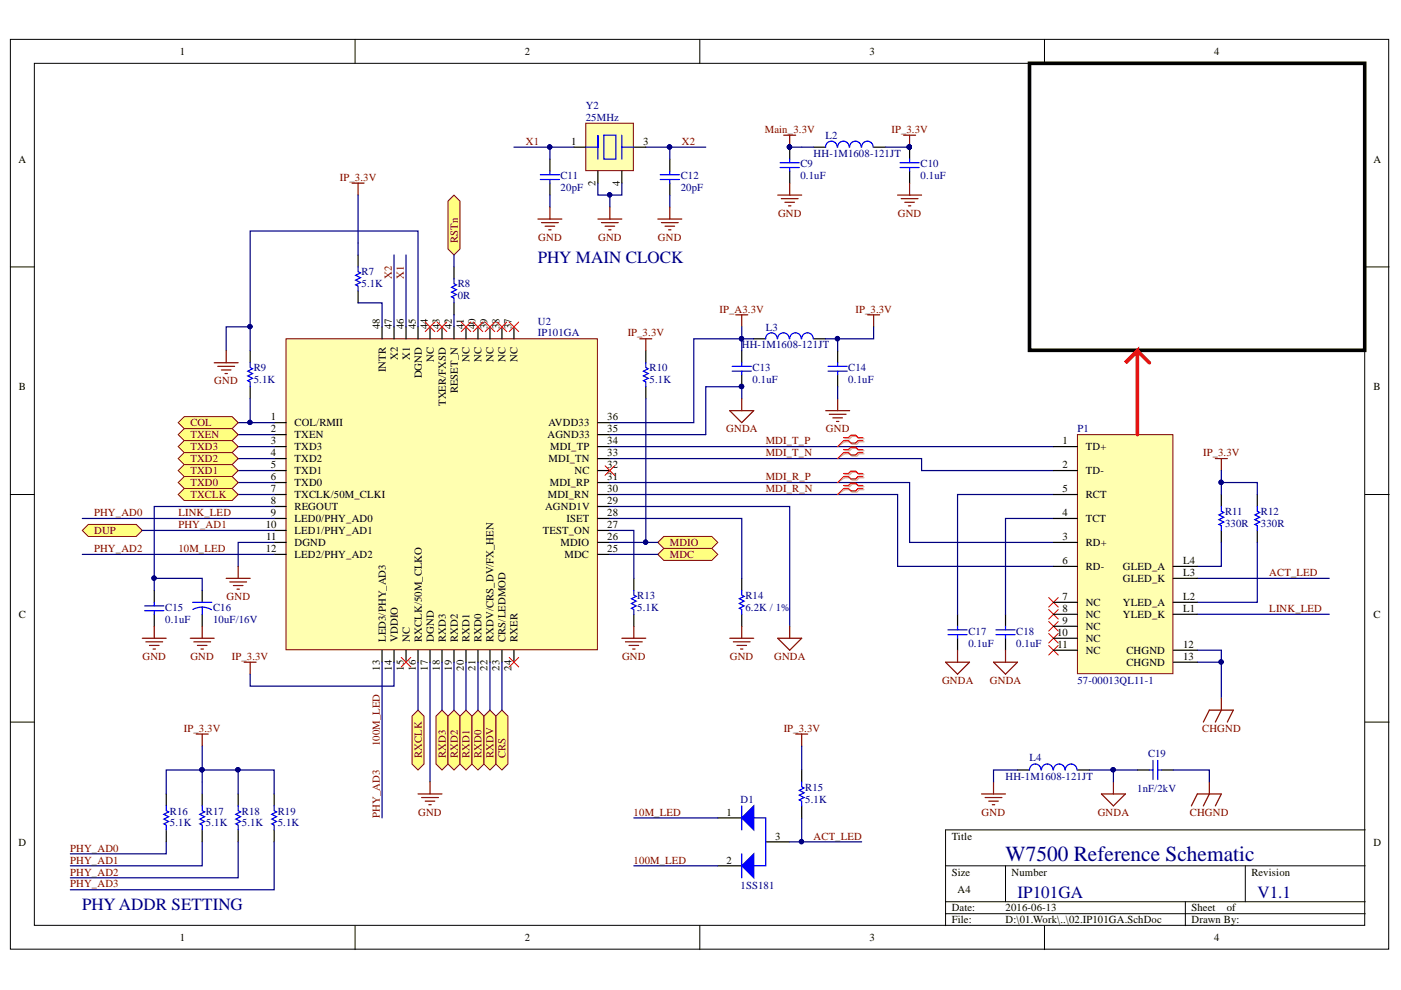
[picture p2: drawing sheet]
<svg xmlns="http://www.w3.org/2000/svg" width="297mm" height="210mm" viewBox="0 0 297 210" stroke-linecap="round" stroke-linejoin="round" font-family="sans-serif">
<defs><g id="words">
<text font-size="4.6" fill="#000080" x="213.2" y="182.6">W7500 Reference Schematic</text>
<g font-size="3.6" fill="#000080">
<text x="114" y="55.8">PHY MAIN CLOCK</text>
<text x="215.7" y="190.4">IP101GA</text>
<text x="266.6" y="190.4">V1.1</text>
<text x="17.4" y="192.9">PHY ADDR SETTING</text>
</g>
<g font-size="2.3">
<text x="38.2" y="11.7">1</text>
<text x="111.3" y="11.7">2</text>
<text x="184.3" y="11.7">3</text>
<text x="257.4" y="11.7">4</text>
<text x="3.9" y="34.5">A</text>
<text x="121.1" y="30.7">1</text>
<text x="136.4" y="30.7">3</text>
<text x="291.2" y="34.5">A</text>
<text x="126.2" y="39.5" transform="rotate(-90 126.2 39.5)">2</text>
<text x="131.4" y="39.5" transform="rotate(-90 131.4 39.5)">4</text>
<text x="80.5" y="69.8" transform="rotate(-90 80.5 69.8)">48</text>
<text x="83.1" y="69.8" transform="rotate(-90 83.1 69.8)">47</text>
<text x="85.6" y="69.8" transform="rotate(-90 85.6 69.8)">46</text>
<text x="88.2" y="69.8" transform="rotate(-90 88.2 69.8)">45</text>
<text x="90.7" y="69.8" transform="rotate(-90 90.7 69.8)">44</text>
<text x="93.2" y="69.8" transform="rotate(-90 93.2 69.8)">43</text>
<text x="95.8" y="69.8" transform="rotate(-90 95.8 69.8)">42</text>
<text x="98.3" y="69.8" transform="rotate(-90 98.3 69.8)">41</text>
<text x="100.8" y="69.8" transform="rotate(-90 100.8 69.8)">40</text>
<text x="103.4" y="69.8" transform="rotate(-90 103.4 69.8)">39</text>
<text x="105.9" y="69.8" transform="rotate(-90 105.9 69.8)">38</text>
<text x="108.5" y="69.8" transform="rotate(-90 108.5 69.8)">37</text>
<text x="84.3" y="76.4" transform="rotate(-90 84.3 76.4)">X2</text>
<text x="86.9" y="76.4" transform="rotate(-90 86.9 76.4)">X1</text>
<text x="92" y="76.8" transform="rotate(-90 92 76.8)">NC</text>
<text x="99.6" y="76.8" transform="rotate(-90 99.6 76.8)">NC</text>
<text x="102.1" y="76.8" transform="rotate(-90 102.1 76.8)">NC</text>
<text x="104.7" y="76.8" transform="rotate(-90 104.7 76.8)">NC</text>
<text x="107.2" y="76.8" transform="rotate(-90 107.2 76.8)">NC</text>
<text x="109.7" y="76.8" transform="rotate(-90 109.7 76.8)">NC</text>
<text x="4" y="82.8">B</text>
<text x="81.8" y="78.9" transform="rotate(-90 81.8 78.9)">INTR</text>
<text x="89.4" y="80.2" transform="rotate(-90 89.4 80.2)">DGND</text>
<text x="97" y="83.4" transform="rotate(-90 97 83.4)">RESET_N</text>
<text x="291.2" y="82.8">B</text>
<text x="57.4" y="89.1">1</text>
<text x="94.5" y="86.1" transform="rotate(-90 94.5 86.1)">TXER/FXSD</text>
<text x="128.8" y="89.1">36</text>
<text x="57.4" y="91.6">2</text>
<text x="57.4" y="94.2">3</text>
<text x="62.4" y="90.4">COL/RMII</text>
<text x="62.4" y="92.9">TXEN</text>
<text x="62.4" y="95.4">TXD3</text>
<text x="116.1" y="92.9">AGND33</text>
<text x="116.3" y="90.4">AVDD33</text>
<text x="116.7" y="95.4">MDI_TP</text>
<text x="128.8" y="94.2">34</text>
<text x="128.8" y="91.6">35</text>
<text x="225.3" y="94.2">1</text>
<text x="230.2" y="95.4">TD+</text>
<text x="57.4" y="96.7">4</text>
<text x="57.4" y="99.2">5</text>
<text x="57.4" y="101.8">6</text>
<text x="62.4" y="98">TXD2</text>
<text x="62.4" y="100.5">TXD1</text>
<text x="116.3" y="98">MDI_TN</text>
<text x="121.8" y="100.5">NC</text>
<text x="128.8" y="101.8">31</text>
<text x="128.8" y="99.2">32</text>
<text x="128.8" y="96.7">33</text>
<text x="225.3" y="99.2">2</text>
<text x="230.2" y="100.5">TD-</text>
<text x="57.4" y="104.4">7</text>
<text x="57.4" y="106.9">8</text>
<text x="62.4" y="105.7">TXCLK/50M_CLKI</text>
<text x="62.4" y="103">TXD0</text>
<text x="116.2" y="105.7">MDI_RN</text>
<text x="116.6" y="103">MDI_RP</text>
<text x="128.8" y="106.9">29</text>
<text x="128.8" y="104.4">30</text>
<text x="225.3" y="104.4">5</text>
<text x="230.2" y="105.7">RCT</text>
<text x="56.3" y="112">10</text>
<text x="57.4" y="109.5">9</text>
<text x="62.4" y="108.2">REGOUT</text>
<text x="62.4" y="110.7">LED0/PHY_AD0</text>
<text x="62.4" y="113.3">LED1/PHY_AD1</text>
<text x="115.1" y="113.3">TEST_ON</text>
<text x="115.6" y="108.2">AGND1V</text>
<text x="120.1" y="110.7">ISET</text>
<text x="128.8" y="112">27</text>
<text x="128.8" y="109.5">28</text>
<text x="225.3" y="109.5">4</text>
<text x="230.2" y="110.7">TCT</text>
<text x="56.3" y="117.1">12</text>
<text x="56.4" y="114.5">11</text>
<text x="62.4" y="115.8">DGND</text>
<text x="62.4" y="118.3">LED2/PHY_AD2</text>
<text x="118.9" y="115.8">MDIO</text>
<text x="119.7" y="118.3">MDC</text>
<text x="128.8" y="117.1">25</text>
<text x="128.8" y="114.5">26</text>
<text x="225.3" y="114.5">3</text>
<text x="225.3" y="119.6">6</text>
<text x="230.2" y="115.8">RD+</text>
<text x="250.8" y="119.6">L4</text>
<text x="230.2" y="120.9">RD-</text>
<text x="238.1" y="123.4">GLED_K</text>
<text x="238.1" y="120.9">GLED_A</text>
<text x="250.8" y="122.1">L3</text>
<text x="4" y="131">C</text>
<text x="225.3" y="127.2">7</text>
<text x="225.3" y="129.8">8</text>
<text x="230.2" y="128.5">NC</text>
<text x="230.2" y="131">NC</text>
<text x="238.1" y="131">YLED_K</text>
<text x="238.1" y="128.5">YLED_A</text>
<text x="250.8" y="129.8">L1</text>
<text x="250.8" y="127.2">L2</text>
<text x="291.2" y="131">C</text>
<text x="81.8" y="136.1" transform="rotate(-90 81.8 136.1)">LED3/PHY_AD3</text>
<text x="84.3" y="136.1" transform="rotate(-90 84.3 136.1)">VDDIO</text>
<text x="86.9" y="136.1" transform="rotate(-90 86.9 136.1)">NC</text>
<text x="89.4" y="136.1" transform="rotate(-90 89.4 136.1)">RXCLK/50M_CLKO</text>
<text x="92" y="136.1" transform="rotate(-90 92 136.1)">DGND</text>
<text x="94.5" y="136.1" transform="rotate(-90 94.5 136.1)">RXD3</text>
<text x="97" y="136.1" transform="rotate(-90 97 136.1)">RXD2</text>
<text x="99.6" y="136.1" transform="rotate(-90 99.6 136.1)">RXD1</text>
<text x="102.1" y="136.1" transform="rotate(-90 102.1 136.1)">RXD0</text>
<text x="104.7" y="136.1" transform="rotate(-90 104.7 136.1)">RXDV/CRS_DV/FX_HEN</text>
<text x="107.2" y="136.1" transform="rotate(-90 107.2 136.1)">CRS/LEDMOD</text>
<text x="109.7" y="136.1" transform="rotate(-90 109.7 136.1)">RXER</text>
<text x="224.1" y="134.8">10</text>
<text x="224.2" y="137.4">11</text>
<text x="225.3" y="132.3">9</text>
<text x="230.2" y="133.6">NC</text>
<text x="230.2" y="136.1">NC</text>
<text x="250.8" y="137.4">12</text>
<text x="80.5" y="142.2" transform="rotate(-90 80.5 142.2)">13</text>
<text x="83.1" y="142.2" transform="rotate(-90 83.1 142.2)">14</text>
<text x="85.6" y="142.2" transform="rotate(-90 85.6 142.2)">15</text>
<text x="88.2" y="142.2" transform="rotate(-90 88.2 142.2)">16</text>
<text x="90.7" y="142.2" transform="rotate(-90 90.7 142.2)">17</text>
<text x="93.2" y="142.2" transform="rotate(-90 93.2 142.2)">18</text>
<text x="95.8" y="142.2" transform="rotate(-90 95.8 142.2)">19</text>
<text x="98.3" y="142.2" transform="rotate(-90 98.3 142.2)">20</text>
<text x="100.8" y="142.2" transform="rotate(-90 100.8 142.2)">21</text>
<text x="103.4" y="142.2" transform="rotate(-90 103.4 142.2)">22</text>
<text x="105.9" y="142.2" transform="rotate(-90 105.9 142.2)">23</text>
<text x="108.5" y="142.2" transform="rotate(-90 108.5 142.2)">24</text>
<text x="230.2" y="138.6">NC</text>
<text x="238.8" y="141.2">CHGND</text>
<text x="238.8" y="138.6">CHGND</text>
<text x="250.8" y="139.9">13</text>
<text x="154.1" y="172.9">1</text>
<text x="3.9" y="179.3">D</text>
<text x="164.4" y="178">3</text>
<text x="201.8" y="178">Title</text>
<text x="291.2" y="179.3">D</text>
<text x="154.1" y="183.1">2</text>
<text x="201.8" y="185.6">Size</text>
<text x="214.5" y="185.6">Number</text>
<text x="265.3" y="185.6">Revision</text>
<text x="203" y="189.4">A4</text>
<text x="201.8" y="193.2">Date:</text>
<text x="201.8" y="195.8">File:</text>
<text x="213.2" y="193.2">2016-06-13</text>
<text x="213.2" y="195.8">D:\01.Work\..\02.IP101GA.SchDoc</text>
<text x="252.6" y="193.2">Sheet</text>
<text x="252.6" y="195.8">Drawn By:</text>
<text x="260.1" y="193.2">of</text>
<text x="38.2" y="199.6">1</text>
<text x="111.3" y="199.6">2</text>
<text x="184.3" y="199.6">3</text>
<text x="257.4" y="199.6">4</text>
</g>
<g font-size="2.3" fill="#000080">
<text x="124.2" y="23.1">Y2</text>
<text x="124.2" y="25.6">25MHz</text>
<text x="175" y="29.4">L2</text>
<text x="169.7" y="35.5">C9</text>
<text x="172.5" y="33.2">HH-1M1608-121JT</text>
<text x="195.2" y="35.5">C10</text>
<text x="118.9" y="38">C11</text>
<text x="118.9" y="40.6">20pF</text>
<text x="144.3" y="38">C12</text>
<text x="144.3" y="40.6">20pF</text>
<text x="169.7" y="38">0.1uF</text>
<text x="195.2" y="38">0.1uF</text>
<text x="76.6" y="58.4">R7</text>
<text x="76.6" y="60.9">5.1K</text>
<text x="97" y="60.9">R8</text>
<text x="97" y="63.5">0R</text>
<text x="114" y="68.8">U2</text>
<text x="114" y="71.3">IP101GA</text>
<text x="162.4" y="70.1">L3</text>
<text x="157.3" y="73.9">HH-1M1608-121JT</text>
<text x="53.8" y="78.7">R9</text>
<text x="53.8" y="81.2">5.1K</text>
<text x="137.7" y="78.7">R10</text>
<text x="137.7" y="81.2">5.1K</text>
<text x="159.6" y="78.7">C13</text>
<text x="159.6" y="81.2">0.1uF</text>
<text x="179.9" y="78.7">C14</text>
<text x="179.9" y="81.2">0.1uF</text>
<text x="228.4" y="91.6">P1</text>
<text x="259.7" y="109.2">R11</text>
<text x="259.7" y="111.7">330R</text>
<text x="267.3" y="109.2">R12</text>
<text x="267.3" y="111.7">330R</text>
<text x="35" y="129.5">C15</text>
<text x="45.2" y="129.5">C16</text>
<text x="135.1" y="127">R13</text>
<text x="135.1" y="129.5">5.1K</text>
<text x="158" y="127">R14</text>
<text x="158" y="129.5">6.2K / 1%</text>
<text x="35" y="132">0.1uF</text>
<text x="45.2" y="132">10uF/16V</text>
<text x="205.3" y="134.6">C17</text>
<text x="205.3" y="137.1">0.1uF</text>
<text x="215.5" y="134.6">C18</text>
<text x="215.5" y="137.1">0.1uF</text>
<text x="228.4" y="145">57-00013QL11-1</text>
<text x="218.3" y="161.5">L4</text>
<text x="243.4" y="160.4">C19</text>
<text x="170.7" y="167.6">R15</text>
<text x="213.2" y="165.3">HH-1M1608-121JT</text>
<text x="241.1" y="167.9">1nF/2kV</text>
<text x="36" y="172.7">R16</text>
<text x="43.7" y="172.7">R17</text>
<text x="51.3" y="172.7">R18</text>
<text x="58.9" y="172.7">R19</text>
<text x="157" y="170.2">D1</text>
<text x="170.7" y="170.2">5.1K</text>
<text x="36" y="175.2">5.1K</text>
<text x="43.7" y="175.2">5.1K</text>
<text x="51.3" y="175.2">5.1K</text>
<text x="58.9" y="175.2">5.1K</text>
<text x="157" y="188.4">1SS181</text>
</g>
<g font-size="2.3" fill="#800000">
<text x="162.2" y="28.1">Main_3.3V</text>
<text x="189" y="28.1">IP_3.3V</text>
<text x="111.5" y="30.7">X1</text>
<text x="144.6" y="30.7">X2</text>
<text x="72.1" y="38.3">IP_3.3V</text>
<text x="165" y="46">GND</text>
<text x="190.4" y="46">GND</text>
<text x="97" y="51.5" transform="rotate(-90 97 51.5)">RSTn</text>
<text x="114.1" y="51.1">GND</text>
<text x="126.8" y="51.1">GND</text>
<text x="139.5" y="51.1">GND</text>
<text x="83.1" y="59.2" transform="rotate(-90 83.1 59.2)">X2</text>
<text x="85.6" y="59.2" transform="rotate(-90 85.6 59.2)">X1</text>
<text x="133.1" y="71.3">IP_3.3V</text>
<text x="152.5" y="66.3">IP_A3.3V</text>
<text x="181.4" y="66.3">IP_3.3V</text>
<text x="45.4" y="81.5">GND</text>
<text x="40.4" y="90.4">COL</text>
<text x="40.4" y="92.9">TXEN</text>
<text x="40.4" y="95.4">TXD3</text>
<text x="154" y="91.6">GNDA</text>
<text x="162.4" y="94.2">MDI_T_P</text>
<text x="175.1" y="91.6">GND</text>
<text x="40.4" y="98">TXD2</text>
<text x="40.4" y="100.5">TXD1</text>
<text x="162.4" y="96.7">MDI_T_N</text>
<text x="162.4" y="101.8">MDI_R_P</text>
<text x="255.1" y="96.7">IP_3.3V</text>
<text x="40.4" y="103">TXD0</text>
<text x="40.4" y="105.7">TXCLK</text>
<text x="162.4" y="104.4">MDI_R_N</text>
<text x="20" y="113.3">DUP</text>
<text x="20" y="109.5">PHY_AD0</text>
<text x="37.8" y="109.5">LINK_LED</text>
<text x="37.8" y="112">PHY_AD1</text>
<text x="20" y="117.1">PHY_AD2</text>
<text x="37.8" y="117.1">10M_LED</text>
<text x="142" y="118.3">MDC</text>
<text x="142" y="115.8">MDIO</text>
<text x="269.1" y="122.1">ACT_LED</text>
<text x="48.1" y="127.2">GND</text>
<text x="269.1" y="129.8">LINK_LED</text>
<text x="30.2" y="139.9">GND</text>
<text x="40.4" y="139.9">GND</text>
<text x="49.2" y="139.9">IP_3.3V</text>
<text x="131.9" y="139.9">GND</text>
<text x="154.7" y="139.9">GND</text>
<text x="164.1" y="139.9">GNDA</text>
<text x="199.7" y="145">GNDA</text>
<text x="209.9" y="145">GNDA</text>
<text x="39" y="155.1">IP_3.3V</text>
<text x="166.2" y="155.1">IP_3.3V</text>
<text x="254.9" y="155.1">CHGND</text>
<text x="80.5" y="158.2" transform="rotate(-90 80.5 158.2)">100M_LED</text>
<text x="89.4" y="160.7" transform="rotate(-90 89.4 160.7)">RXCLK</text>
<text x="94.5" y="160.7" transform="rotate(-90 94.5 160.7)">RXD3</text>
<text x="97" y="160.7" transform="rotate(-90 97 160.7)">RXD2</text>
<text x="99.6" y="160.7" transform="rotate(-90 99.6 160.7)">RXD1</text>
<text x="102.1" y="160.7" transform="rotate(-90 102.1 160.7)">RXD0</text>
<text x="104.7" y="160.7" transform="rotate(-90 104.7 160.7)">RXDV</text>
<text x="107.2" y="160.7" transform="rotate(-90 107.2 160.7)">CRS</text>
<text x="80.5" y="173.5" transform="rotate(-90 80.5 173.5)">PHY_AD3</text>
<text x="88.7" y="172.9">GND</text>
<text x="134.3" y="172.9">10M_LED</text>
<text x="208.1" y="172.9">GND</text>
<text x="232.7" y="172.9">GNDA</text>
<text x="252.3" y="172.9">CHGND</text>
<text x="172.5" y="178">ACT_LED</text>
<text x="14.9" y="180.6">PHY_AD0</text>
<text x="14.9" y="183.1">PHY_AD1</text>
<text x="14.9" y="185.6">PHY_AD2</text>
<text x="134.3" y="183.1">100M_LED</text>
<text x="14.9" y="188.2">PHY_AD3</text>
</g>
</g></defs>
<g fill="#fff" stroke="#000" stroke-width=".21">
<path d="M2.2 8.3h292.2v192.9h-292.2z"/>
<path d="M7.3 13.4h282v182.8h-282z"/>
</g>
<g fill="none" stroke="#000" stroke-width=".21">
<path d="M75.3 8.3v5.1M148.4 8.3v5.1M221.4 8.3v5.1M2.2 56.6h5.1M289.4 56.6h5.1M2.2 104.8h5.1M289.4 104.8h5.1M2.2 153.1h5.1M289.4 153.1h5.1M289.4 176h-88.9v20.3M75.3 196.3v5M148.4 196.3v5"/>
<path d="M200.5 183.6h88.9M200.5 191.2h88.9M200.5 193.7h88.9M213.2 183.6v7.6M221.4 196.3v5M251.3 191.2v5.1M264 183.6v7.6"/>
</g>
<path d="M60.6 71.8h66.1v66h-66.1z" fill="#ffffb0" stroke="#800000" stroke-width=".21"/>
<g fill="none" stroke="#000" stroke-width=".26">
<path d="M81 69.3v2.5M83.5 69.3v2.5M86.1 69.3v2.5M88.6 69.3v2.5M91.2 69.3v2.5M93.7 69.3v2.5M96.3 69.3v2.5M98.8 69.3v2.5M101.3 69.3v2.5M103.9 69.3v2.5M106.4 69.3v2.5M109 69.3v2.5"/>
<path d="M58.1 89.6h2.6M58.1 92.2h2.6M58.1 94.7h2.6M58.1 97.2h2.6M58.1 99.8h2.6M126.8 89.6h2.5M126.8 92.2h2.5M126.8 94.7h2.5M126.8 97.2h2.5M126.8 99.8h2.5M58.1 104.8h2.6M58.1 107.4h2.6"/>
<path d="M58.1 109.9h2.6M58.1 112.5h2.6M58.1 115h2.6M58.1 117.5h2.6M58.1 102.3h2.6M126.8 104.8h2.5M126.8 107.4h2.5M126.8 109.9h2.5M126.8 112.5h2.5M126.8 115h2.5M126.8 117.5h2.5M126.8 102.3h2.5"/>
<path d="M81 137.9v2.5M83.5 137.9v2.5M86.1 137.9v2.5M88.6 137.9v2.5M91.2 137.9v2.5M93.7 137.9v2.5M96.3 137.9v2.5M98.8 137.9v2.5M101.3 137.9v2.5M103.9 137.9v2.5M106.4 137.9v2.5M109 137.9v2.5"/>
<path d="M203 130.2v2.6M203 135.3v2.6M213.2 130.2v2.6M213.2 135.3v2.6"/>
</g>
<path d="M201 133.5h4.1M201 134.6h4.1M203 132.8v.7M203 134.6v.7M211.2 133.5h4M211.2 134.6h4M213.2 132.8v.7M213.2 134.6v.7" fill="none" stroke="#00f" stroke-width=".26"/>
<path d="M50.5 89.6h7.6M50.5 92.2h7.6M50.5 94.7h7.6M50.5 97.2h7.6M50.5 99.8h7.6M50.5 102.3h7.6M50.5 104.8h7.6M223.4 109.9h-10.2v20.3M223.4 104.8h-20.4v25.4" fill="none" stroke="#000080" stroke-width=".26"/>
<circle cx="53" cy="89.6" r=".46" fill="#000080" stroke="#000080" stroke-width=".21"/>
<g fill="#ffff80" stroke="#800000" stroke-width=".21">
<path d="M37.8 89.6l1.3-1.3h10.1l1.3 1.3-1.3 1.3h-10.1z" fill-rule="evenodd"/>
<path d="M37.8 92.2l1.3-1.3h10.1l1.3 1.3-1.3 1.2h-10.1z" fill-rule="evenodd"/>
<path d="M37.8 94.7l1.3-1.3h10.1l1.3 1.3-1.3 1.3h-10.1z" fill-rule="evenodd"/>
<path d="M37.8 97.2l1.3-1.2h10.1l1.3 1.2-1.3 1.3h-10.1z" fill-rule="evenodd"/>
<path d="M37.8 99.8l1.3-1.3h10.1l1.3 1.3-1.3 1.2h-10.1z" fill-rule="evenodd"/>
<path d="M37.8 102.3l1.3-1.3h10.1l1.3 1.3-1.3 1.3h-10.1z" fill-rule="evenodd"/>
<path d="M37.8 104.8l1.3-1.2h10.1l1.3 1.2-1.3 1.3h-10.1z" fill-rule="evenodd"/>
<path d="M17.5 112.5l1.2-1.3h10.2l1.3 1.3-1.3 1.2h-10.2z" fill-rule="evenodd"/>
<path d="M87.4 151.8l1.2-1.2 1.3 1.2v10.2l-1.3 1.3-1.2-1.3z" fill-rule="evenodd"/>
<path d="M92.4 151.8l1.3-1.2 1.3 1.2v10.2l-1.3 1.3-1.3-1.3z" fill-rule="evenodd"/>
<path d="M95 151.8l1.3-1.2 1.2 1.2v10.2l-1.2 1.3-1.3-1.3z" fill-rule="evenodd"/>
<path d="M97.5 151.8l1.3-1.2 1.3 1.2v10.2l-1.3 1.3-1.3-1.3z" fill-rule="evenodd"/>
<path d="M100.1 151.8l1.2-1.2 1.3 1.2v10.2l-1.3 1.3-1.2-1.3z" fill-rule="evenodd"/>
<path d="M102.6 151.8l1.3-1.2 1.3 1.2v10.2l-1.3 1.3-1.3-1.3z" fill-rule="evenodd"/>
<path d="M105.2 151.8l1.2-1.2 1.3 1.2v10.2l-1.3 1.3-1.2-1.3z" fill-rule="evenodd"/>
<path d="M139.5 117.5l1.2-1.2h10.2l1.3 1.2-1.3 1.3h-10.2z" fill-rule="evenodd"/>
<path d="M139.5 115l1.2-1.3h10.2l1.3 1.3-1.3 1.3h-10.2z" fill-rule="evenodd"/>
<path d="M95 42.6l1.3-1.2 1.2 1.2v10.2l-1.2 1.3-1.3-1.3z" fill-rule="evenodd"/>
</g>
<g fill="none" stroke="#000080" stroke-width=".26">
<path d="M75.9 41.4v12.7M83.5 54.1v15.2M86.1 54.1v15.2M48 74.4v-5.1h5v5.1M53 69.3v-20.3h35.6v20.3M75.9 64.2h5.1v5.1M157.3 69.3v2.5h-10.2v17.8h-17.8M159.8 71.8h-2.5v2.6M177.6 71.8v2.6M185.2 69.3v2.5h-10.1M53 84.5v5.1M136.9 84.5v30.5"/>
<path d="M157.3 84.5v-2.5h-7.7v10.2h-20.3M177.6 82v2.5M17.5 117.5h40.6M17.5 109.9h40.6M50.5 112.5h7.6M129.3 115h10.2M129.3 109.9h28v12.7M129.3 112.5h5.1v10.1M129.3 107.4h38.1v25.4M129.3 117.5h10.2M81 140.4v33M83.5 140.4v5.1h-30.5v-2.6"/>
<path d="M88.6 140.4v10.2M91.2 140.4v25.4M93.7 140.4v10.2M96.3 140.4v10.2M98.8 140.4v10.2M101.3 140.4v10.2M103.9 140.4v10.2M106.4 140.4v10.2"/>
</g>
<g fill="#000080" stroke="#000080" stroke-width=".21">
<circle cx="136.9" cy="115" r=".46"/>
<circle cx="53" cy="89.6" r=".46"/>
<circle cx="53" cy="69.2" r=".46"/>
<circle cx="157.2" cy="81.9" r=".46"/>
<circle cx="177.5" cy="71.8" r=".46"/>
<circle cx="157.2" cy="71.8" r=".46"/>
</g>
<g fill="none" stroke="#000" stroke-width=".26">
<path d="M75.9 54.1v2.5M53 74.4v2.5M75.9 61.7v2.5M136.9 74.4v2.5M157.3 74.4v2.5M157.3 79.5v2.5M159.8 71.8h2.5M172.5 71.8h2.6M177.6 74.4v2.5M177.6 79.5v2.5M53 82v2.5M136.9 82v2.5"/>
<path d="M134.4 122.6v2.6M134.4 130.2v2.6M157.3 122.6v2.6M157.3 130.2v2.6M152.2 173.4h5.1M162.3 178.5h5.1"/>
</g>
<g fill="none" stroke="#00f" stroke-width=".26">
<path d="M75.9 56.6v1l.5 .3-1 .5 1 .5-1 .5 1 .5-1 .5 .5 .3v1M53 76.9v1l.5 .3-1 .5 1 .5-1 .5 1 .5-1 .5 .5 .3v1M136.9 76.9v1l.5 .3-1 .5 1 .5-1 .5 1 .5-1 .5 .5 .3v1M155.2 77.7h4.1M155.2 78.7h4.1M157.3 76.9v.8M157.3 78.7v.8M164.8 71.8a1.23 1.23 0 0 0-1.2-1.2 1.23 1.23 0 0 0-1.3 1.2M167.3 71.8a1.23 1.23 0 0 0-1.2-1.2 1.23 1.23 0 0 0-1.2 1.2M169.9 71.8a1.22 1.22 0 0 0-1.2-1.2 1.22 1.22 0 0 0-1.3 1.2M172.4 71.8a1.22 1.22 0 0 0-1.2-1.2 1.22 1.22 0 0 0-1.2 1.2M175.6 77.7h4"/>
<path d="M175.6 78.7h4M177.6 76.9v.8M177.6 78.7v.8M134.4 125.2v1l.5 .2-1 .5 1 .6-1 .5 1 .5-1 .5 .5 .2v1M157.3 125.2v1l.5 .2-1 .5 1 .6-1 .5 1 .5-1 .5 .5 .2v1"/>
</g>
<g fill="none" stroke="#800000" stroke-width=".26">
<path d="M74.6 38.8h2.6M75.9 38.8v2.6M45.4 76.9h5.1M46.2 77.7h3.5M46.9 78.4h2.1M47.7 79.2h.5M48 74.4v2.5M135.7 71.8h2.5M136.9 71.8v2.6M156 66.8h2.5M157.3 66.8v2.5M184 66.8h2.5"/>
<path d="M185.2 66.8v2.5M175.1 87.1h5M175.8 87.8h3.6M176.6 88.6h2M177.3 89.4h.6M177.6 84.5v2.6M131.8 135.3h5.1M132.6 136.1h3.6M133.4 136.8h2M134.1 137.6h.5M134.4 132.8v2.5M51.8 140.4h2.5"/>
<path d="M53 140.4v2.5M88.6 168.3h5.1M89.4 169.1h3.5M90.2 169.9h2M90.9 170.6h.5M91.2 165.8v2.5"/>
</g>
<path d="M97.8 68.3l2 2M99.8 68.3l-2 2M100.3 68.3l2.1 2M102.4 68.3l-2.1 2M102.9 68.3l2 2M104.9 68.3l-2 2M105.4 68.3l2 2M107.4 68.3l-2 2M107.9 68.3l2.1 2M110 68.3l-2.1 2M85.1 139.4l2 2M87.1 139.4l-2 2" fill="none" stroke="#f00" stroke-width=".21"/>
<path d="M157.3 173.4l2.5-2.5v5.1z" fill="#00f"/>
<path d="M157.3 173.4l2.5-2.5v5.1zM157.3 170.9v5.1" fill="none" stroke="#00f" stroke-width=".26"/>
<path d="M152.2 183.6h5.1" fill="none" stroke="#000" stroke-width=".26"/>
<path d="M157.3 183.6l2.5-2.6v5.1z" fill="#00f"/>
<g fill="none" stroke="#00f" stroke-width=".26">
<path d="M258.9 107.4v1l.6 .3-1.1 .5 1.1 .5-1.1 .5 1.1 .5-1.1 .5 .5 .3v1M266.6 107.4v1l.5 .3-1 .5 1 .5-1 .5 1 .5-1 .5 .5 .3v1M30.7 128.5h4M30.7 129.5h4M32.7 127.7v.8M32.7 129.5v.7M40.8 127.7h4.1M42.9 128.7l.8 .1 1.1 .5M42.9 128.7l-.9 .1-1.1 .4M42.9 128.7v1.5M35.2 170.9v1l.6 .2-1.1 .6 1.1 .5-1.1 .5 1.1 .5-1.1 .5 .5 .2v1.1M42.9 170.9v1l.5 .2-1 .6 1 .5-1 .5 1 .5-1 .5 .5 .2v1.1"/>
<path d="M50.5 170.9v1l.5 .2-1 .6 1 .5-1 .5 1 .5-1 .5 .5 .2v1.1M58.1 170.9v1l.5 .2-1 .6 1 .5-1 .5 1 .5-1 .5 .5 .2v1.1M159.8 173.4h2.5v10.2h-2.5M170 165.8v1l.5 .3-1 .5 1 .5-1 .5 1 .5-1 .5 .5 .3v1M157.3 183.6l2.5-2.6v5.1zM157.3 181v5.1"/>
</g>
<g fill="none" stroke="#f00" stroke-width=".21">
<path d="M90.2 68.3l2 2M92.2 68.3l-2 2M92.7 68.3l2 2M94.7 68.3l-2 2M128.3 98.8l2 2M130.3 98.8l-2 2M107.9 139.4l2.1 2M110 139.4l-2.1 2M222.3 126.7l2.1 2M222.3 129.2l2.1 2.1M222.3 131.8l2.1 2M222.3 134.3l2.1 2"/>
<path d="M222.3 136.8l2.1 2.1M224.4 126.7l-2.1 2M224.4 129.2l-2.1 2.1M224.4 131.8l-2.1 2M224.4 134.3l-2.1 2M224.4 136.8l-2.1 2.1"/>
</g>
<g fill="none" stroke="#000" stroke-width=".26">
<path d="M258.9 104.8v2.6M258.9 112.5v2.5M266.6 104.8v2.6M266.6 112.5v2.5M32.7 125.2v2.5M32.7 130.2v2.6M42.9 125.2v2.5M42.9 130.2v2.6M35.2 168.3v2.6M35.2 176v2.5M42.9 168.3v2.6M42.9 176v2.5"/>
<path d="M50.5 168.3v2.6M50.5 176v2.5M58.1 168.3v2.6M58.1 176v2.5M170 163.3v2.5M170 170.9v2.5"/>
</g>
<g fill="none" stroke="#000080" stroke-width=".26">
<path d="M129.3 97.2h66.1v2.6h28M129.3 94.7h94.1M258.9 99.8v5M30.2 112.5h20.3M58.1 107.4h-25.4v17.8M58.1 115h-7.6v5.1M129.3 102.3h63.6v12.7h30.5M129.3 104.8h61v15.3h33.1M258.9 115v5.1h-5M258.9 102.3h7.7v2.5M266.6 115v12.7h-12.7M32.7 122.6h10.2v2.6"/>
<path d="M253.9 137.9h5v2.5h-5M253.9 122.6h27.9M253.9 130.2h27.9M42.9 158.2v10.1M170 158.2v5.1M258.9 140.4v7.6M35.2 178.5v2.5h-20.3M35.2 168.3v-5h22.9v5M42.9 178.5v5.1h-28M50.5 178.5v7.6h-35.6M50.5 163.3v5M58.1 178.5v10.2h-43.2"/>
<path d="M134.4 173.4h17.8M167.4 178.5h15.3M170 173.4v5.1M134.4 183.6h17.8"/>
</g>
<g fill="#000080" stroke="#000080" stroke-width=".21">
<circle cx="32.7" cy="122.6" r=".46"/>
<circle cx="169.9" cy="178.4" r=".46"/>
<circle cx="258.9" cy="102.3" r=".46"/>
<circle cx="258.9" cy="140.4" r=".46"/>
<circle cx="42.8" cy="163.2" r=".46"/>
<circle cx="50.4" cy="163.2" r=".46"/>
</g>
<g fill="none" stroke="#800000" stroke-width=".26">
<path d="M257.7 97.2h2.5M258.9 97.2v2.6M30.2 135.3h5M30.9 136.1h3.6M31.7 136.8h2M32.4 137.6h.6M32.7 132.8v2.5M40.3 135.3h5.1M41.1 136.1h3.6M41.9 136.8h2M42.6 137.6h.5M42.9 132.8v2.5"/>
<path d="M41.6 155.6h2.5M42.9 155.6v2.6M168.7 155.6h2.5M170 155.6v2.6M255.1 153.1l1.3-2.5h5.1l-1.3 2.5M258.9 148v2.6l-1.2 2.5"/>
</g>
<path d="M228.4 92.2h20.3v50.6h-20.3z" fill="#ffffb0" stroke="#800000" stroke-width=".21"/>
<g fill="none" stroke="#000" stroke-width=".26">
<path d="M116.6 33.7v2.6M116.6 38.8v2.6M142 33.7v2.6M142 38.8v2.6M96.3 56.6v2.5M96.3 64.2v2.6M223.4 94.7h5M223.4 99.8h5M223.4 115h5M223.4 109.9h5M223.4 104.8h5M223.4 120.1h5"/>
<path d="M223.4 127.7h5M223.4 130.2h5M223.4 132.8h5M223.4 135.3h5M223.4 137.9h5M248.8 120.1h5.1M248.8 127.7h5.1M248.8 130.2h5.1M248.8 137.9h5.1M248.8 122.6h5.1M248.8 140.4h5.1"/>
</g>
<path d="M179.1 93h1l.5-.5h1.1l.5 .5h1M179.1 93.7h1l.5 .5h1.1l.5-.5h1M179.1 95.6h1l.5-.5h1.1l.5 .5h1M179.1 96.2h1l.5 .5h1.1l.5-.5h1M179.1 100.7h1l.5-.5h1.1l.5 .5h1M179.1 101.3h1l.5 .5h1.1l.5-.5h1M179.1 103.2h1l.5-.5h1.1l.5 .5h1M179.1 103.8h1l.5 .5h1.1l.5-.5h1" fill="none" stroke="#d0a3a3" stroke-width=".26"/>
<path d="M179.1 93.7l-1.5 1M179.1 96.2l-1.5 1M179.1 101.3l-1.5 1M179.1 103.8l-1.5 1" fill="none" stroke="#d0a3a3" stroke-width=".21"/>
<path d="M178.9 92.8h1l.5-.5h1l.5 .5h1M178.9 93.4h1l.5 .5h1l.5-.5h1M178.9 95.3h1l.5-.5h1l.5 .5h1M178.9 96h1l.5 .5h1l.5-.5h1M178.9 100.4h1l.5-.5h1l.5 .5h1M178.9 101h1l.5 .5h1l.5-.5h1M178.9 102.9h1l.5-.5h1l.5 .5h1M178.9 103.6h1l.5 .5h1l.5-.5h1" fill="none" stroke="#f00" stroke-width=".26"/>
<path d="M178.9 93.4l-1.3 1.3M178.9 96l-1.3 1.2M178.9 101l-1.3 1.3M178.9 103.6l-1.3 1.2" fill="none" stroke="#f00" stroke-width=".21"/>
<g fill="none" stroke="#800000" stroke-width=".26">
<path d="M114 46.4h5.1M114.8 47.2h3.6M115.6 48h2M116.3 48.7h.5M116.6 43.9v2.5M126.8 46.4h5M127.5 47.2h3.6M128.3 48h2M129 48.7h.6M129.3 43.9v2.5M139.5 46.4h5.1M140.2 47.2h3.6"/>
<path d="M141 48h2M141.8 48.7h.5M142 43.9v2.5M48 122.6h5M48.7 123.4h3.6M49.5 124.1h2M50.2 124.9h.6M50.5 120.1v2.5"/>
</g>
<path d="M114.6 37h4M114.6 38.1h4M116.6 36.3v.7M116.6 38.1v.7M140 37h4M140 38.1h4M142 36.3v.7M142 38.1v.7M96.3 59.1v1.1l.5 .2-1.1 .5 1.1 .5-1.1 .5 1.1 .5-1.1 .5 .6 .3v1" fill="none" stroke="#00f" stroke-width=".26"/>
<path d="M109 31.2h12.7M116.6 31.2v2.5M126.8 38.8v2.6h5v-2.6M136.9 31.2h12.7M142 31.2v2.5M96.3 54.1v2.5M116.6 41.4v2.5M129.3 41.4v2.5M142 41.4v2.5M96.3 66.8v2.5" fill="none" stroke="#000080" stroke-width=".26"/>
<g fill="#000080" stroke="#000080" stroke-width=".21">
<circle cx="116.5" cy="31.2" r=".46"/>
<circle cx="141.9" cy="31.2" r=".47"/>
<circle cx="129.3" cy="41.3" r=".46"/>
</g>
<path d="M124.2 26.1h10.1v10.1h-10.1z" fill="#ffffb0" stroke="#800000" stroke-width=".21"/>
<g fill="none" stroke="#000" stroke-width=".26">
<path d="M121.7 31.2h2.5M126.8 36.3v2.5M131.8 36.3v2.5M134.4 31.2h2.5M167.4 31.2v2.5M167.4 36.3v2.5M172.5 31.2h2.6M185.2 31.2h2.6M192.9 31.2v2.5M192.9 36.3v2.5M215.7 163.3h2.6M228.4 163.3h2.6"/>
<path d="M241.2 163.3h2.5M246.2 163.3h2.6"/>
</g>
<g fill="none" stroke="#00f" stroke-width=".26">
<path d="M124.2 31.2h2.6v-2.5v5M128 28.7h2.6v5h-2.6zM131.8 31.2h2.6M131.8 28.7v5M165.4 34.5h4.1M165.4 35.5h4.1M167.4 33.7v.8M167.4 35.5v.8M177.5 31.2a1.23 1.23 0 0 0-1.2-1.3 1.23 1.23 0 0 0-1.3 1.3M180 31.2a1.22 1.22 0 0 0-1.2-1.3 1.22 1.22 0 0 0-1.2 1.3M182.6 31.2a1.22 1.22 0 0 0-1.2-1.3 1.22 1.22 0 0 0-1.3 1.3M185.1 31.2a1.22 1.22 0 0 0-1.2-1.3 1.22 1.22 0 0 0-1.2 1.3"/>
<path d="M190.8 34.5h4.1M190.8 35.5h4.1M192.9 33.7v.8M192.9 35.5v.8M220.7 163.3a1.22 1.22 0 0 0-1.2-1.3 1.22 1.22 0 0 0-1.2 1.3M223.3 163.3a1.22 1.22 0 0 0-1.3-1.3 1.22 1.22 0 0 0-1.2 1.3M225.8 163.3a1.22 1.22 0 0 0-1.2-1.3 1.22 1.22 0 0 0-1.2 1.3M228.3 163.3a1.23 1.23 0 0 0-1.2-1.3 1.23 1.23 0 0 0-1.2 1.3M243.7 163.3h.8M244.5 161.2v4.1M245.5 161.2v4.1M245.5 163.3h.7"/>
</g>
<path d="M218.3 13.4h71v60.9h-71z" fill="none" stroke="#000" stroke-width=".77"/>
<path d="M243.7 76.9l-2.5-2.5-2.6 2.5 2.6-2.5v17.8" fill="none" stroke="#f00" stroke-width=".77"/>
<g fill="none" stroke="#800000" stroke-width=".26">
<path d="M166.2 28.7h2.5M167.4 28.7v2.5M167.4 38.8v2.6M191.6 28.7h2.5M192.9 28.7v2.5M192.9 38.8v2.6M164.9 41.4h5.1M165.7 42.1h3.5M166.4 42.9h2M167.2 43.6h.5M190.3 41.4h5.1M191.1 42.1h3.5"/>
<path d="M191.8 42.9h2.1M192.6 43.6h.5M154.7 87.1h5.1l-2.5 2.5zM157.3 84.5v2.6M154.7 135.3h5.1M155.5 136.1h3.5M156.2 136.8h2.1M157 137.6h.5M157.3 132.8v2.5M164.9 135.3h5.1l-2.6 2.6zM167.4 132.8v2.5M203 137.9v2.5"/>
<path d="M213.2 137.9v2.5M200.5 140.4h5.1l-2.6 2.5zM210.6 140.4h5.1l-2.5 2.5zM208.1 168.3h5.1M208.9 169.1h3.5M209.6 169.9h2.1M210.4 170.6h.5M210.6 165.8v2.5M233.5 168.3h5.1l-2.5 2.6zM236.1 165.8v2.5M252.6 170.9l1.3-2.6h5l-1.2 2.6M256.4 165.8v2.5l-1.3 2.6"/>
</g>
<g fill="#000080" stroke="#000080" stroke-width=".21">
<circle cx="192.8" cy="31.2" r=".47"/>
<circle cx="167.4" cy="31.2" r=".46"/>
<circle cx="236" cy="163.2" r=".46"/>
</g>
<path d="M167.4 31.2h5.1M187.8 31.2h5.1M215.7 163.3h-5.1v2.5M231 163.3h5.1v2.5M236.1 163.3h5.1M248.8 163.3h7.6v2.5" fill="none" stroke="#000080" stroke-width=".26"/>
<use href="#words"/>
</svg>
